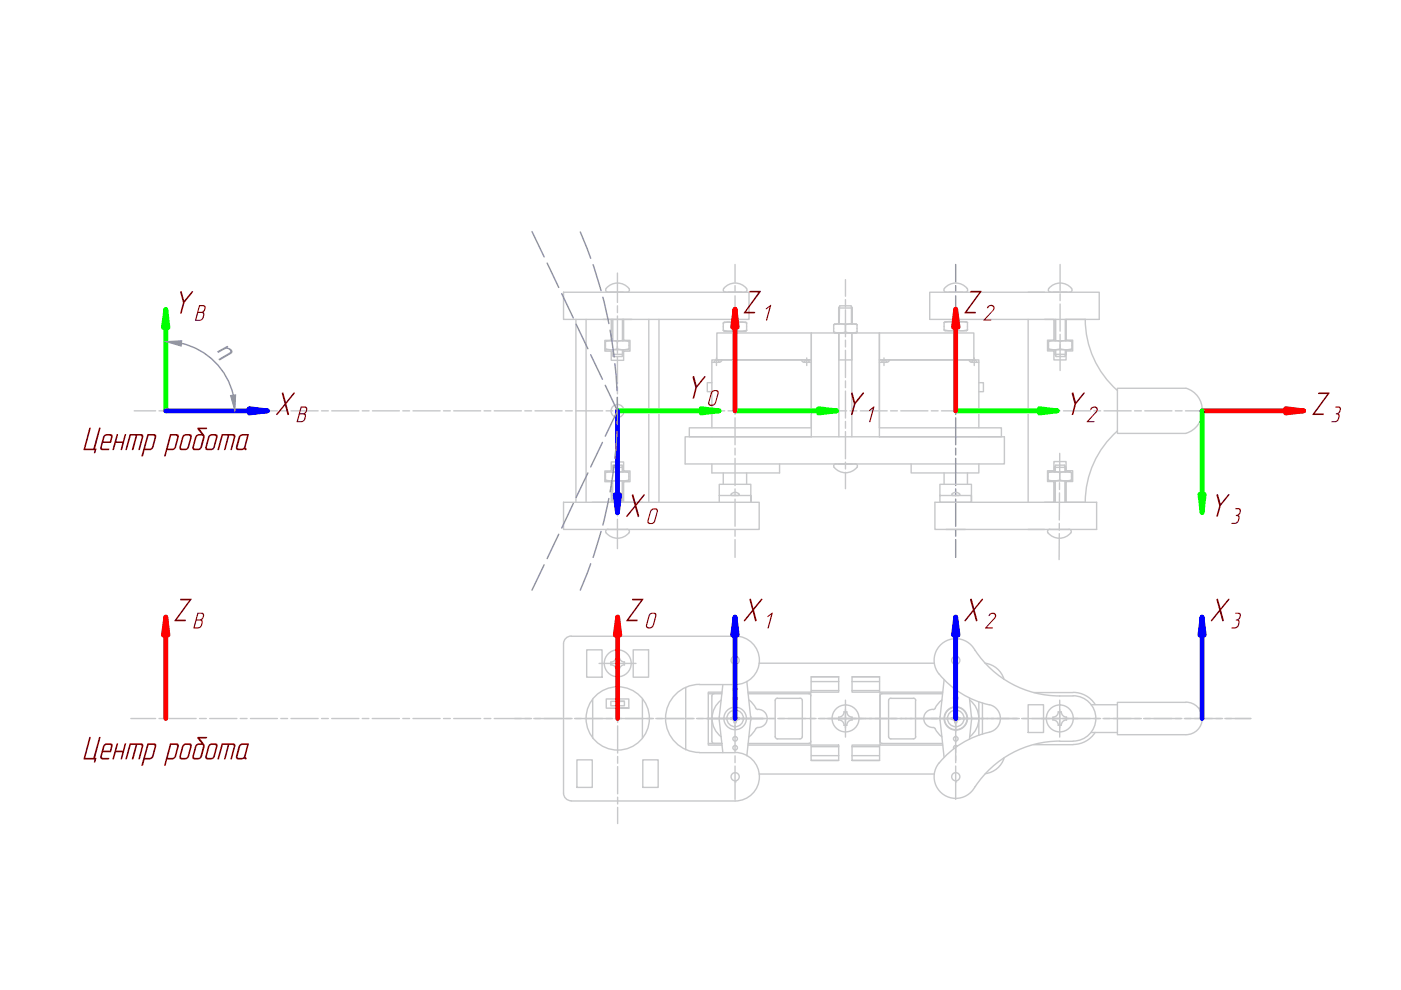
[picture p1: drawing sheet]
<svg xmlns="http://www.w3.org/2000/svg" width="297mm" height="210mm" viewBox="0 0 297 210" stroke-linecap="round" stroke-linejoin="round" font-family="sans-serif">
<!-- layer: 0.6 -->
<g fill="none" stroke="#c7c8ca" stroke-width=".3">
<path d="M119.5 62h39.3v5.7h-39.3zM122.1 67.7v38.8M124.3 67.7v38.8M127.9 67.7h6.1M128.4 74l1 .1 1.5-.1M128.6 72.2h4.6l.2 .3v1.5l-.2 .2h-4.6l-.2-.2v-1.5zM129.6 67.7v4.5h-1.4v2.3h1.4v1.9h2.6v-1.9h1.4v-2.3h-1.4v-4.5M129.8 75.1h2.3l-.2 .5h-1.9zM129.8 67.7v4.5M129.8 74.2v.9M130.9 72.5v1.5M130.9 74l1 .1 1.5-.1"/>
<path d="M130.9 72.4l-1.5-.2-1 .2M132.1 67.7v4.5M132.1 74.2v.9M133.3 61.1a2.96 2.96 0 0 0-4.9 .4l.2 .3 .3 .2M133.3 61.2l.1 .5-.4 .3h-4.1M133.4 72.4l-1.5-.2-1 .2M137.6 67.7v38.8M139.7 67.7v38.8M152.4 76.8a.49 .49 0 0 0-.5-.5 .49 .49 0 0 0-.5 .5M153 76.3l-.2 .4-.2 .1h-1.7M153.3 68.5l.3-.2h4.5l.2 .2v1.5l-.2 .3h-4.5l-.3-.3zM153.3 70l1.5 .2a2.78 2.78 0 0 1 2 0l1.5-.2"/>
<path d="M153.8 60.8a2.95 2.95 0 0 1 4.6 .7l-.2 .3-.3 .2h-4.1l-.3-.2-.2-.3zM155.8 68.5v1.5M158.3 68.5l-1.5-.2a2.78 2.78 0 0 1-2 0l-1.5 .2M169.9 76.3l.3 .4 .2 .1h1.6M171.5 76.8a.49 .49 0 0 0-.4-.5 .49 .49 0 0 0-.5 .5M172 70.6v20.1h-25.9v1.9h25.9M176.8 68.9l.2-.2h4.5l.2 .2v1.5l-.2 .2h-4.5l-.2-.2M176.8 68.9v1.5M176.8 70.4l1.5 .2 1-.2M177.8 65.3v3.4M177.9 70.6v5.7h2.7v-5.7M178.1 64.8h2.3l.3 .5h-2.9z"/>
<path d="M179.3 68.8l-1.5-.1-1 .1M179.3 68.9v1.5M179.3 70.4l1.5 .2 .9-.2M180.7 65.3v3.4M181.7 68.8l-1.4-.1-1 .1M186.5 70.6v5.7h20v-5.7h-54.5v5.7h20h-21.1v14.4M187.9 76.8a.49 .49 0 0 0-.5-.5 .49 .49 0 0 0-.4 .5M188.6 76.3l-.3 .4-.2 .1h-1.6M197.1 62h36v5.7h-36zM200.2 68.4l.2-.2h4.5l.2 .2v1.6l-.2 .1h-4.5l-.2-.1zM200.2 69.9l1.5 .2 1-.2M200.2 68.4l1-.2 1.5 .2-.1 1.6"/>
<path d="M202.7 69.9l1.5 .2 1-.2M205 61.1a2.96 2.96 0 0 0-4.9 .4l.2 .3 .3 .2M205.1 61.2v.5l-.4 .3h-4.1M205.2 68.4l-1.5-.2-1 .2M205.5 76.3l.2 .4 .2 .1h1.6M207.1 76.8a.49 .49 0 0 0-.5-.5 .49 .49 0 0 0-.5 .5M218 67.7v38.8M218 62h3.5M221.5 67.7h1.9v4.4h-1.3v2.3h1.3v1.9h2.6v-1.9h1.4v-2.3h-1.4v-4.4h4.1M222.3 74l1.5 .1a2.78 2.78 0 0 1 2 0l1.5-.1M222.4 61.1a2.96 2.96 0 0 1 4.9 .4l-.2 .3-.3 .2h-4.1l-.4-.3 .1-.5M222.5 72.2h4.5l.3 .3v1.5l-.3 .2h-4.5l-.2-.2v-1.5z"/>
<path d="M223.7 75.1h2.3l-.2 .5h-1.9zM223.7 67.7v4.5M223.7 74.2v.9M224.8 72.5v1.5M226 67.7v4.5M226 74.2v.9M227.3 72.4l-1.5-.2a2.78 2.78 0 0 1-2 0l-1.5 .2M230.1 67.7a20.1 20.1 0 0 0 6.8 15.1M129.8 99.1v1M130 98.6h1.9l.2 .5h-2.3zM132.1 99.1v.9M145.3 92.6h67.7v5.8h-67.7z"/>
<path d="M150.9 81.1h-.9v1.9h.9M150.9 98.4v1.9h14.4v-1.9M177.2 98.4h4.1M177.2 98.3l-.3 .2-.1 .3a2.91 2.91 0 0 0 5 0l-.2-.3-.3-.2M193.2 98.4v1.9h14.3v-1.9M207.5 90.7v-14.4h-21v14.4h25.8v1.9h-25.8M207.5 81.1h1v1.9h-1M223.6 99.1v1M223.8 98.6h1.9l.2 .5h-2.3zM225.9 99.1v.9M236.9 91.4a20.1 20.1 0 0 0-6.8 15.1h-4.1v-4.4h1.4v-2.3h-1.4v-1.9h-2.6v1.9h-1.3v2.3h1.3v4.4h-1.9M251.5 91.9a5 5 0 0 0 3.4-4.8 5 5 0 0 0-3.5-4.8h-14.5v9.6h14.5"/>
<path d="M119.5 106.5h41.5v5.8h-41.5zM125.6 106.5h10.6M128.4 100.2l.2-.1h4.6l.1 .1v1.6l-.1 .2h-4.6l-.2-.2M128.4 100.2v1.6M128.4 101.8l1.5 .2 1-.2M128.9 112.3h4M128.9 112.2l-.3 .1-.2 .4a2.99 2.99 0 0 0 4.9 .3M129.6 106.5v-4.4h-1.4v-2.2h1.4v-2h2.6v2h1.4v2.2h-1.4v4.4M129.8 102v4.5M130.9 100.2l-1.5-.2-1 .2M130.9 100.2v1.6M130.9 101.8l1.5 .2 1-.2"/>
<path d="M132.1 102v4.5M133 112.2l.4 .3-.1 .5M133.4 100.2l-1.5-.2-1 .2M152.5 105.1h6.7v1.4v-3.8h-6.7v3.8M153.3 100.3v2.4M155.1 105.1h1.5M155.1 105a.81 .81 0 0 1 .5-.7 .81 .81 0 0 1 .9 .3l.2 .2-.1 .2M158.3 100.3v2.4M198.2 106.5h34.3v5.8h-34.3zM199.3 105.1h6.7v1.4v-3.8h-6.7v3.8h6.7M200.2 100.3v2.4M200.6 112.3h4.1"/>
<path d="M201.8 104.8a.98 .98 0 0 1 1.7 .1l-.1 .1M201.9 104.8l.1 .2M201.9 105.1h1.4M205.1 100.3v2.4M218 112.3h3.5M222.2 101.8l1.5 .2 1-.2M222.6 112.3h4M222.6 112.2l-.4 .1-.1 .4a2.91 2.91 0 0 0 5 0l-.1-.4-.4-.1M223.6 102v4.5M224.7 100.2l-1.5-.2-1 .2M225.9 102v4.5M227.2 100.2l-1.5-.2-1 .2v1.6l1.5 .2 1-.2"/>
<path d="M227.2 100.2l-.2-.1h-4.6l-.2 .1v1.6l.2 .2h4.6l.2-.2M227.2 100.2v1.6M121.1 134.9h34.7M121.1 134.9a1.63 1.63 0 0 0-1.6 1.6v31.7M124.4 137.8h3.2v5.8h-3.2zM130.6 139.3l.7-.1a1.12 1.12 0 0 0 1.1 1.2v.6M130.7 139.2a1.12 1.12 0 0 1-1.2 1.2M134.3 137.8h3.2v5.8h-3.2zM155.9 134.9a5.1 5.1 0 0 1 5.1 5.1 5.1 5.1 0 0 1-5.1 5.1M202.6 139h.1M206.7 137.9a4.6 4.6 0 0 0-7.1-1.4 4.6 4.6 0 0 0 .3 7.3 19.4 19.4 0 0 0 10.4 5.8 2.99 2.99 0 0 1 1.8 3 2.99 2.99 0 0 1-2.4 2.6 18.9 18.9 0 0 0-11 7.2 4.6 4.6 0 0 0 1.7 6.3 4.6 4.6 0 0 0 6.3-1.9M206.8 137.9a21.5 21.5 0 0 0 17.9 9.7h2.8"/>
<path d="M125.7 148.2v8.3M129.5 140.4v.6M129.5 141a1.12 1.12 0 0 1 1.2 1.1M130.6 142.1h.7M131 150.1h2.3v-1.9h-4.8v1.9h4.8M131 148.7h1.4v.9h-2.9v-.9h2.9M132.4 141a1.12 1.12 0 0 0-1.1 1.1M136.2 148.2v8.3M145.4 145.7v13.3M148.3 159.6h7.5M150.2 157.6h2.8h-1.6M150.2 147.1h2.8"/>
<path d="M150.9 147.6v9.5l.1 .3 .4 .2M151.4 147.1l-.4 .2-.1 .2M152.5 152l.8 7.6M152.9 148.4a4.9 4.9 0 0 0 0 7.8M153 146.8h-2.8v11.2h2.8M153.3 145.1l-.8 6.9M155 152.2v.4M155 152.5a.7 .7 0 0 1 .7 .7M155.6 151.5h.5a.7 .7 0 0 0 .7 .7l-.1 .4M155.7 151.5a.7 .7 0 0 1-.7 .7M155.8 145.1h-7.5a7.2 7.2 0 0 0-7.2 7.2 7.2 7.2 0 0 0 7.2 7.2M155.9 159.5a5.1 5.1 0 0 1 5.1 5.2 5.1 5.1 0 0 1-5.1 5.1"/>
<path d="M156.8 152.5a.7 .7 0 0 0-.7 .7h-.5M158.3 144.5l.8 7.5M158.6 146.8h13.3v11.2h-13.3M158.6 147.1h12.9M158.6 157.6h12.9M158.8 148.4l1 1 .6 .9 .3 .1M159.1 152.7l-.8 7.6M159.2 152v.7M160.7 150.4a1.93 1.93 0 0 1 2 1.9 1.93 1.93 0 0 1-2 1.9M160.7 154.2l-.5 .3-.7 1.1-.7 .6M160.9 140.6h37.2M164.4 156.2v.2l.4 .3"/>
<path d="M164.8 148.1l4.8-.1 .4 .3 .1 7.9M164.8 148l-.4 .3v.2v7.7M170.1 156.2l-.2 .4-.3 .1h-4.8M171.4 147.1l.5 .2v.2M171.9 157.1l-.2 .5h-.3M172 143.5h5.8v3.3h-5.8zM172 158h5.8v3.2h-5.8zM172 143.5h5.8M172 146.4h5.9M172 158.3h5.9M172 144.5h5.9M177.8 152.6a1.12 1.12 0 0 1 1.2 1.2"/>
<path d="M178.9 150.9h.6M179 150.9a1.12 1.12 0 0 1-1.2 1.1v.7M179.5 150.9a1.12 1.12 0 0 0 1.2 1.1M180.6 146.4h5.9M180.6 158.3h5.9M180.6 144.5h5.9M180.7 143.5h5.8v3.3h-5.8zM180.7 158h5.8v3.2h-5.8zM180.7 143.5h5.8M180.7 152v.7M180.7 152.6a1.12 1.12 0 0 0-1.2 1.2h-.6M186.6 147.6v9.5l.2 .5h.3"/>
<path d="M187 147.1h12.8M187 157.6h12.8M187.1 147.1l-.5 .2v.2M188.4 156.2l.2 .4 .3 .1M188.9 148.1h4.7M188.9 156.7h4.7M188.9 148l-.4 .3-.1 .2v7.7M193.7 148l.4 .3 .1 .2M194.1 148.5v7.7M194.2 156.2l-.3 .4-.2 .1M197.8 150.4a1.95 1.95 0 0 0-1.9 2 1.95 1.95 0 0 0 2.1 1.9l.3 .2M198.3 154.5l.7 1.1 .7 .6"/>
<path d="M198.3 150.2l-.5 .2M199.3 152l.9 8.6M199.7 148.4l-.7 .6-.7 1.1M199.9 146.8h-13.3v11.2h13.3M200.2 144.1l-.9 7.9M201.8 152.5a.7 .7 0 0 1 .7 .7M202.2 145.9a.49 .49 0 0 0 .2 .6 .49 .49 0 0 0 .6 0M202.4 151.5h.4a.7 .7 0 0 0 .7 .7M202.5 151.5a.7 .7 0 0 1-.7 .7l-.1 .4M203 158.2a.49 .49 0 0 0-.6 0 .49 .49 0 0 0-.2 .5M203.5 152.2v.4M203.5 152.5a.7 .7 0 0 0-.7 .7h-.4"/>
<path d="M205.5 148l.5 4M205.6 148.4a4.9 4.9 0 0 1 0 7.8M206 152l-.5 4.7M207.5 148.8v7.1M208.3 149.1v6.5M208.9 140.6a4.8 4.8 0 0 1 4 3.4M218 149.4h3.2v5.9h-3.2zM219.2 157.9h8.3M219.2 146.8h8.3M223.3 152.6a1.12 1.12 0 0 1 1.1 1.2M224.3 150.9h.7M224.4 150.9a1.12 1.12 0 0 1-1.1 1.1l-.1 .7"/>
<path d="M224.7 157.2h2.8M224.7 157.1a21.5 21.5 0 0 0-17.9 9.7M225 150.9a1.12 1.12 0 0 0 1.1 1.1v.7M226.1 152.6a1.12 1.12 0 0 0-1.1 1.2h-.7M227.5 147.5a4.8 4.8 0 0 1 4.8 4.8 4.8 4.8 0 0 1-4.8 4.8M227.5 146.8a5.5 5.5 0 0 1 4.7 2.6M231.3 149.4h5.6M231.3 155.3h5.6M232.2 155.3a5.5 5.5 0 0 1-4.7 2.5M236.9 148.9h14.5a3.4 3.4 0 0 1 3.5 3.4 3.4 3.4 0 0 1-3.5 3.5h-14.5zM119.5 168.2a1.63 1.63 0 0 0 1.6 1.6M121.1 169.8h34.7"/>
<path d="M122.3 161.1h3.3v5.8h-3.3zM136.3 161.1h3.2v5.8h-3.2zM155.8 165.8h.1M160.9 164.1h37.2M172 161.2h5.8M172 160.2h5.9M180.6 160.2h5.9M180.7 161.2h5.8M202.6 165.8h.1M212.9 160.6a4.8 4.8 0 0 1-4 3.4"/>
<circle cx="130.9" cy="87.1" r="1.38"/>
<circle cx="131" cy="152.3" r="6.7"/>
<circle cx="131" cy="140.6" r="2.86"/>
<circle cx="155.9" cy="152.3" r="2.39"/>
<circle cx="155.9" cy="140" r=".87"/>
<circle cx="155.9" cy="148" r=".49"/>
<circle cx="155.9" cy="158.5" r=".49"/>
<circle cx="155.9" cy="146.1" r=".49"/>
<circle cx="155.9" cy="156.6" r=".49"/>
<circle cx="155.9" cy="152.3" r="1.76"/>
<circle cx="179.3" cy="152.3" r="2.86"/>
<circle cx="202.6" cy="152.3" r="2.48"/>
<circle cx="202.6" cy="152.3" r="2.39"/>
<circle cx="202.6" cy="140" r=".87"/>
<circle cx="202.6" cy="148" r=".49"/>
<circle cx="202.6" cy="156.6" r=".49"/>
<circle cx="202.6" cy="152.3" r="1.76"/>
<circle cx="224.7" cy="152.3" r="2.86"/>
<circle cx="155.9" cy="164.7" r=".87"/>
<circle cx="202.6" cy="164.7" r=".87"/>
</g>
<g fill="none" stroke="#c7c8ca" stroke-width=".3">
<path d="M130.9 57.9v6.2M155.8 56.1v3.7M179.3 59.3v3.5M224.8 56.1v5.5M130.9 64.8v1.5M130.9 67v5.8M130.9 73.5v1.4M130.9 75.6v5.8M151.9 75.9v1.6M155.8 60.6v1.4M155.8 62.7v5.8M155.8 69.2v1.4"/>
<path d="M155.8 71.4v5.7M155.8 77.8v1.4M155.8 80v5.7M171 75.9v1.6M179.3 63.5v1.5M179.3 65.7v5.7M179.3 72.1v1.5M179.3 74.3v5.7M187.4 75.9v1.6M202.6 68.7v1.9M206.6 75.9v1.6M224.8 62.3v1.4"/>
<path d="M224.8 64.5v5.7M224.8 70.9v1.4M224.8 73.1v5.5M28.5 87.1h4.5M33.7 87.1h1.5M35.9 87.1h5.7M42.3 87.1h1.4M44.5 87.1h5.7M50.9 87.1h1.5M53.1 87.1h5.7M59.5 87.1h1.5M61.7 87.1h5.8"/>
<path d="M68.2 87.1h1.4M70.3 87.1h5.8M76.8 87.1h1.4M79 87.1h5.7M85.4 87.1h1.4M87.6 87.1h5.7M94 87.1h1.5M96.2 87.1h5.7M102.6 87.1h1.5M104.8 87.1h5.7M111.3 87.1h1.4M113.4 87.1h5.8"/>
<path d="M119.9 87.1h1.4M122.1 87.1h5.7M128.5 87.1h1.4M130.7 87.1h5.7M130.9 82.1v1.4M130.9 84.2v5.8M130.9 90.7v1.4M130.9 92.9v5.7M130.9 99.3v1.4M137.1 87.1h1.5M139.3 87.1h5.7M145.7 87.1h1.5"/>
<path d="M147.9 87.1h5.7M154.4 87.1h1.4M155.8 86.4v1.5M155.8 88.6v5.7M155.8 95v1.5M155.8 97.2v5.7M156.5 87.1h5.8M163 87.1h1.4M165.2 87.1h5.7M171.6 87.1h1.4M173.8 87.1h5.7M179.3 80.8v1.4"/>
<path d="M179.3 82.9v5.7M179.3 89.4v1.4M179.3 91.5v5.8M179.3 98v1.4M180.2 87.1h1.5M182.4 87.1h5.7M188.8 87.1h1.5M191 87.1h5.7M197.5 87.1h1.4M199.6 87.1h5.8M206.1 87.1h1.4M208.3 87.1h5.7"/>
<path d="M214.7 87.1h1.4M216.8 87.1h5.8M223.3 87.1h1.5M224.7 96.1v5.5M225.5 87.1h5.7M231.9 87.1h1.5M234.1 87.1h5.7M240.6 87.1h1.4M242.7 87.1h5.8M249.2 87.1h1.4M251.3 87.1h5.8M257.8 87.1h1.4"/>
<path d="M259.9 87.1h4.5M130.9 101.5v5.7M130.9 107.9v1.5M130.9 110.1v6.2M155.8 103.7v1.4M155.8 105.8v5.8M155.8 112.3v1.4M155.8 114.4v3.8M179.3 100.1v3.5M224.6 111v1.4M224.6 113.1v5.5M224.6 102.3v1.5"/>
<path d="M224.6 104.5v5.8M131 136.8v7.8M155.8 135.2v7.1M202.6 135.2v7.1M27.7 152.3h5.3M33.7 152.3h1.4M35.8 152.3h5.8M42.3 152.3h1.4M44.5 152.3h5.7M50.9 152.3h1.5M53.1 152.3h5.7M59.5 152.3h1.5"/>
<path d="M61.7 152.3h5.8M68.2 152.3h1.4M70.3 152.3h5.8M76.8 152.3h1.4M78.9 152.3h5.8M85.4 152.3h1.4M87.6 152.3h5.7M94 152.3h1.5M96.2 152.3h5.7M102.6 152.3h1.5M104.8 152.3h7.9M113.2 152.3h8.1"/>
<path d="M121.8 152.3h8.1M127 140.7h7.8M130.4 152.3h8.2M131 145.3v5.8M131 151.8v1.4M131 153.9v5.8M139 152.3h8.2M147.7 152.3h16.7M155.8 143v1.5M155.8 145.2v14.3M164.9 152.3h8.1M173.5 152.3h42.6"/>
<path d="M179.3 148.4v7.9M202.6 143v18.7M216.6 152.3h16.8M224.7 148.4v7.9M233.9 152.3h8.1M242.5 152.3h8.1M251.1 152.3h8.1M259.7 152.3h5.5M131 160.4v1.4M131 162.5v5.8M131 169v1.5M131 171.2v3.4"/>
<path d="M155.8 160.3v1.4M155.8 162.4v7.1M202.6 162.4v7.1"/>
</g>
<!-- layer: 0 -->
<path d="M172 70.6v22M177.9 70.6v22M180.6 70.6v22M186.5 70.6v22" fill="none" stroke="#c7c8ca" stroke-width=".3"/>
<g fill="none" stroke="#939598" stroke-width=".3">
<path d="M202.6 56.1v3.7M202.6 60.6v1.4M202.6 62.7v5.8M202.6 69.2v1.4M202.6 71.4v5.7M202.6 77.8v1.4M202.6 80v5.7M202.6 86.4v1.5M202.6 88.6v5.7M202.6 95v1.5M202.6 97.2v5.7M202.6 103.7v1.4"/>
<path d="M202.6 105.8v5.8M202.6 112.3v1.4M202.6 114.4v3.8"/>
</g>
<!-- layer: 0.3 -->
<g fill="none" stroke="#c7c8ca" stroke-width=".3">
<path d="M129.9 67.7v4.5M129.9 74.2v1.2M132 67.7v4.5M132 74.2v1.3M178 65l-.1 3.7M180.5 65v3.7M223.8 67.7v4.5M223.8 74.2v1.2M225.9 67.7v4.5M225.9 74.2v1.3M129.9 98.8v1.3M131.9 98.7v1.4"/>
<path d="M223.7 98.8v1.3M225.8 98.7v1.4M129.9 102v4.5M131.9 102v4.5M223.7 102v4.5M225.8 102v4.5"/>
</g>
<!-- layer: Y -->
<path d="M35.2 65.6l.4 3.9-.4-.6-.6 .6 .6-3.9v21.6M130.9 87.1h21.6l-3.9-.5 .5 .5-.5 .5 3.9-.5M155.8 87.1h21.6l-3.9-.5 .5 .5-.5 .5 3.9-.5M202.6 87.1h21.6l-3.8-.5 .4 .5-.4 .5 3.8-.5M254.9 87.1v21.6l.4-3.9-.4 .5-.5-.5 .5 3.9" fill="none" stroke="#0f0" stroke-width="1"/>
<!-- layer: Z -->
<path d="M155.8 65.6l.5 3.8-.5-.5-.5 .5 .5-3.8v21.5M202.6 65.6l.5 3.8-.5-.5-.4 .5 .4-3.8v21.5M254.9 87.1h21.5l-3.8-.5 .5 .5-.5 .5 3.8-.5M35.2 130.8l.4 3.8-.4-.4-.6 .4 .6-3.8v21.5M131 130.8l.4 3.8-.4-.4-.6 .4 .6-3.8v21.5" fill="none" stroke="#f00" stroke-width="1"/>
<!-- layer: X -->
<path d="M35.2 87.1h21.5l-3.9-.5 .6 .5-.6 .5 3.9-.5M130.9 87.2v21.5l.5-3.8-.5 .5-.5-.5 .5 3.8M155.8 130.8l.5 3.8-.5-.4-.5 .4 .5-3.8v21.5M202.6 130.8l.5 3.8-.5-.4-.4 .4 .4-3.8v21.5M254.9 130.8l.4 3.8-.4-.4-.5 .4 .5-3.8v21.5" fill="none" stroke="#00f" stroke-width="1"/>
<g fill="none" stroke="#939598" stroke-width=".3">
<path d="M123 49.2l2.2 5.6M125.7 56.1l1.7 5.5M127.8 63l1.3 5.6M129.3 70l.9 5.7M130.4 77.1l.4 5.7M127.7 93.8l-2.5 5.2M130.2 98.6l-.9 5.7M130.8 91.5l-.4 5.7M130.9 84.3v5.7M130.9 87.1l-2.6 5.4M115.4 119.7l-2.6 5.4M118.5 113.3l-2.5 5.1"/>
<path d="M121.6 106.8l-2.5 5.2M124.6 100.3l-2.5 5.2M125.2 119.5l-2.2 5.6M127.4 112.7l-1.7 5.5M129.1 105.7l-1.3 5.6"/>
</g>
<g fill="#720000">
<path d="M19 90.7h.1l.1 .1-1.1 4.3h1.7l1.2-4.3a.17 .17 0 0 1 .1-.1 .17 .17 0 0 1 .2 .1l-1.1 4.3 .3 .1-.3 .8-.2 .1v-.7h-2.3z"/>
<path d="M24.7 92.2a.17 .17 0 0 1 .2-.2 .17 .17 0 0 1 .1 .2l-.3 1.4h1.3l.4-1.4 .2-.2 .2 .1-.9 3.2-.3 .1 .3-1.5h-1.3l-.4 1.5h-.3l-.1-.1z"/>
<path d="M27.4 92.1l.2-.1h2.3a.5 .5 0 0 1 .5 .7l-.7 2.6-.3 .1v-.1l.6-2.8-.2-.1h-.7l-.8 2.9a.19 .19 0 0 1-.2 .2 .19 .19 0 0 1-.1-.2l.8-2.9h-1.1l-.8 2.9a.17 .17 0 0 1-.1 .2 .17 .17 0 0 1-.2-.2z"/>
<path d="M47 92.1l.1-.1h2.3a.5 .5 0 0 1 .5 .7l-.7 2.6a.17 .17 0 0 1-.2 .2 .17 .17 0 0 1-.1-.2l.6-2.8-.2-.1h-.7l-.7 2.9-.3 .1 .7-3h-1l-.8 3h-.4z"/>
<path d="M19 156.3l.1-.1 .1 .2-1.1 4.3h1.7l1.2-4.3a.17 .17 0 0 1 .1-.2 .17 .17 0 0 1 .2 .2l-1.1 4.3 .3 .1-.3 .8-.2 .1v-.7h-2.3z"/>
<path d="M24.8 157.6h.1l.1 .2-.3 1.4h1.3l.4-1.4 .2-.2 .2 .1-.9 3.2-.1 .1-.2-.1 .3-1.4h-1.3l-.4 1.4h-.4z"/>
<path d="M27.5 157.6h2.4a.49 .49 0 0 1 .5 .7l-.7 2.6-.3 .1v-.1l.6-2.8-.1-.2h-.8l-.8 3a.19 .19 0 0 1-.2 .1 .19 .19 0 0 1-.1-.1l.8-3h-1.1l-.8 3a.17 .17 0 0 1-.1 .1 .17 .17 0 0 1-.2-.1z"/>
<path d="M47 157.6h2.4a.49 .49 0 0 1 .5 .7l-.7 2.6a.17 .17 0 0 1-.2 .1 .17 .17 0 0 1-.1-.1l.6-2.8-.1-.2h-.8l-.7 3-.3 .1 .7-3.1h-1l-.8 3h-.4z"/>
<path d="M22.2 92.5l-.3 1.1h1.4l.2-1.1-.9-.1zM22.1 92.3l.5-.3h.8a.5 .5 0 0 1 .4 .7l-.3 1.2h-1.7l-.2 .9 .1 .3h1.3a.17 .17 0 0 1 .2 .2 .17 .17 0 0 1-.2 .1h-1.2a.47 .47 0 0 1-.5-.1 .47 .47 0 0 1 0-.5l.5-2.1z"/>
<path d="M31.5 92.4l-.8 2.7h1.2l.3-.3 .6-2.3-.3-.1zM31.2 92.1l.2-.1h1.2a.53 .53 0 0 1 .5 .7l-.5 2.1a1.03 1.03 0 0 1-.9 .6h-1l-.4 1.3h-.3z"/>
<path d="M36.3 92.4l-.7 2.7h1.1l.3-.2 .6-2.2-.3-.3zM36 92.1l1.4-.1a.53 .53 0 0 1 .5 .7l-.7 2.4-.5 .3h-1.3l-.2 1.2-.3 .2z"/>
<path d="M38.7 92.4l.4-.3 1-.1a.54 .54 0 0 1 .6 .7l-.6 2.1a.88 .88 0 0 1-.9 .6h-.7a.5 .5 0 0 1-.5-.6zM39.1 92.5l-.7 2.3 .1 .3h1l.1-.1 .7-2.3v-.2l-.2-.1z"/>
<path d="M41.8 92.5l-.7 2.3 .1 .3h1l.3-.2 .6-2.2-.3-.3zM41.8 90.7h2a.18 .18 0 0 1 .1 .2 .18 .18 0 0 1-.2 .1h-1.3l1 1.4-.5 2.4a1.03 1.03 0 0 1-.9 .6h-.7a.53 .53 0 0 1-.5-.6l.5-2.1a.99 .99 0 0 1 .9-.7h.5l-.9-1z"/>
<path d="M44.3 92.3l.5-.3h.8a.5 .5 0 0 1 .5 .7l-.5 2.1a.8 .8 0 0 1-.9 .6h-.7a.47 .47 0 0 1-.4-.1 .47 .47 0 0 1-.1-.5l.6-2.1zM44.5 92.6l-.6 2.4 .1 .1h.9l.3-.2 .6-2.2-.3-.3h-.7z"/>
<path d="M51.1 92.5l-.8 2.4 .2 .2h.9l.3-.2 .7-2.5zM50.7 92.4l.7-.4 1.4 .1-.7 2.9a.25 .25 0 0 1 .2 .3 .25 .25 0 0 1-.3 .2 .25 .25 0 0 1-.2-.3l-.4 .2h-.9a.5 .5 0 0 1-.5-.6z"/>
<path d="M22.2 158.1l-.3 1.1h1.4l.2-1.1-1-.2zM22 157.9l.5-.3h.9a.48 .48 0 0 1 .4 .7l-.4 1.2h-1.6l-.2 1.1 1.5 .1v.3h-1.3a.49 .49 0 0 1-.5-.7z"/>
<path d="M31.5 157.9l-.8 2.8h1.1l.4-.4 .6-2.2-.2-.2zM31.3 157.6h1.3a.53 .53 0 0 1 .5 .7l-.5 2a1.03 1.03 0 0 1-.9 .7h-1l-.3 1.2a.19 .19 0 0 1-.2 .2 .19 .19 0 0 1-.2-.2z"/>
<path d="M36.3 157.9l-.7 2.8h1l.4-.2 .6-2.2-.2-.4zM36 157.6h1.4a.53 .53 0 0 1 .5 .7l-.6 2.3-.7 .4h-1.2l-.2 1.2-.3 .2z"/>
<path d="M38.8 157.9l.5-.3h.8a.53 .53 0 0 1 .6 .7l-.6 2a1.03 1.03 0 0 1-.9 .7h-.7a.53 .53 0 0 1-.5-.7zM39.1 158.1l-.7 2.2 .2 .4 1-.1 .7-2.3-.2-.4z"/>
<path d="M41.8 158.1l-.7 2.2 .2 .4 1-.1 .8-2.4-.2-.3h-.8zM41.8 156.3h2.1l-.2 .3h-1.3l1 1.4-.5 2.3a1.03 1.03 0 0 1-.9 .7h-.7a.53 .53 0 0 1-.5-.7l.5-2a1.03 1.03 0 0 1 .9-.7h.5l-.9-1.1z"/>
<path d="M44.3 157.9l.5-.3h.8a.49 .49 0 0 1 .5 .7l-.5 2a.91 .91 0 0 1-.9 .7h-.7a.49 .49 0 0 1-.5-.7zM44.5 158.1l-.6 2.4 .1 .2h.9l.3-.3 .6-2.2-.2-.3h-.8z"/>
<path d="M51.1 158.1l-.8 2.3 .3 .3h.8l.3-.2 .7-2.6h-1.1zM50.7 158l.6-.4h1.5l-.7 2.9a.27 .27 0 0 1 .2 .3 .27 .27 0 0 1-.4 .2l-.1-.2-.5 .2h-.8a.53 .53 0 0 1-.5-.7z"/>
</g>
<path d="M112.8 49.1l2.6 5.4M116 55.8l2.5 5.1M119.1 62.3l2.5 5.1M122.1 68.7l2.5 5.2M125.2 75.2l2.5 5.2M128.3 81.7l2.6 5.4" fill="none" stroke="#939598" stroke-width=".3"/>
<g fill="#720000">
<path d="M158.9 127h.3l.5 2 1.6-2h.3l-1.7 2.3 .6 2.2-.2 .2-.2-.1-.5-1.9-1.6 1.9-.3 .1 1.8-2.4z"/>
<path d="M162.7 130.6l1.1-.7-.9 3.4-.2-.2 .8-2.8-.7 .5z"/>
<path d="M134 127l2.4-.1-3.1 4.5h1.8v.3h-2.2l-.1-.2 3.1-4.2h-1.9z"/>
<path d="M205.7 127h.4l.5 2 1.5-2h.3l-1.8 2.3 .6 2.2-.1 .2h-.2l-.6-2-1.5 1.9h-.3l1.8-2.3z"/>
<path d="M209.7 130.3l.6-.4h.4l.4 .3 .1 .5-.2 .4-1.8 1.9h1.2l.1 .2-1.6 .1-.1-.2 2-2.1a.56 .56 0 0 0-.3-.9 .56 .56 0 0 0-.7 .5l-.2-.1z"/>
<path d="M258 127h.2l.6 2 1.6-2h.3l-1.8 2.3 .6 2.2-.2 .2h-.2l-.5-2-1.6 1.9-.3 .1 1.8-2.4z"/>
<path d="M262 129.9h.7l.3 .2 .1 .3-.2 .7a.3 .3 0 0 0-.3 .3 .3 .3 0 0 0 .2 .3l-.3 1.2-.6 .4-.8-.1 .1-.2 .9-.1 .3-.2 .2-.6a.4 .4 0 0 0-.5-.5v-.3l.6-.3 .2-.6-.4-.3h-.6z"/>
<path d="M257.9 104.9l.3-.1 .6 2 1.6-2h.3l-1.9 2.4-.6 2.3h-.2l-.1-.1a4.5 4.5 0 0 0 0-4.5z"/>
<path d="M261.9 107.9l.1-.2 .9 .2 .2 .4-.2 .6a.36 .36 0 0 0-.2 .2 .36 .36 0 0 0 .1 .4l-.1 .8-.3 .6-.4 .2h-.9l.1-.2h.7l.5-.4 .2-.9-.2-.2h-.3a.32 .32 0 0 1 .4-.4l.3-.6a.33 .33 0 0 0-.3-.4z"/>
<path d="M227.2 83.4l.2-.2 .2 .1 .5 1.9 1.6-1.9h.3l-1.9 2.4-.5 2.1-.2 .2-.2-.1a5 5 0 0 0 0-4.5z"/>
<path d="M231.2 86.6l.5-.3 .6-.1 .4 .3 .1 .4-.2 .4-1.8 2h1.2v.2h-1.6v-.1l1.9-2a.55 .55 0 0 0-.1-.9 .55 .55 0 0 0-.8 .3l-.2 .1z"/>
<path d="M205.7 61.8l.2-.1 2.2 .1-3.1 4.3h1.8a.17 .17 0 0 1 .1 .2 .17 .17 0 0 1-.2 .1h-2.2l3.1-4.4h-1.8z"/>
<path d="M209.4 65.1l.5-.4h.6l.3 .3v.6l-1.9 2.2h1.2l.1 .1-1.7 .1v-.2l1.9-2a.58 .58 0 0 0-.1-.9 .58 .58 0 0 0-.9 .4h-.2z"/>
<path d="M180.4 83.4l.4-.1 .5 1.9 1.6-1.9a.17 .17 0 0 1 .2-.1 .17 .17 0 0 1 0 .3l-1.7 2.2-.6 2.1-.1 .2-.3-.1a4.5 4.5 0 0 0 0-4.5z"/>
<path d="M184.2 87l1.1-.8-.8 3.3-.2-.1 .8-2.8-.8 .6z"/>
<path d="M158.9 61.8l.2-.1h2.2l-3.1 4.4h1.8a.18 .18 0 0 1 .1 .2 .18 .18 0 0 1-.2 .1h-2.2l3.1-4.4h-1.8z"/>
<path d="M162.4 65.4l1.1-.7-.9 3.3-.2-.2 .8-2.7-.8 .5z"/>
<path d="M134 105l.3-.2 .5 2 1.6-1.9 .3-.1-1.8 2.4 .6 2.1-.2 .3-.7-2-1.6 2-.2-.1 1.7-2.3z"/>
<path d="M38.2 61.9l.2-.2 .1 .1 .5 1.9 1.7-1.9 .3 .1a6.7 6.7 0 0 0-2.5 4.5l-.2 .1-.1-.1a4.6 4.6 0 0 0 0-4.5z"/>
<path d="M59.7 83.4l.4-.1 .5 1.9 1.6-1.9h.3l-1.8 2.3 .6 2.3h-.4l-.5-1.9-1.5 1.9a.16 .16 0 0 1-.3 .1 .16 .16 0 0 1 0-.3l1.7-2.1z"/>
<path d="M38.2 127l2.4-.1v.3l-3.1 4.2h1.8v.3h-2.2l-.1-.2 3.1-4.2h-1.8z"/>
<path d="M146.9 79.8h.3l.5 2 1.6-2 .2-.1 .1 .3-1.8 2.2-.6 2.2-.2 .1-.2-.1a4.9 4.9 0 0 0 .1-4.5z"/>
<path d="M279.5 83.4l.2-.2 2.2 .1-3.1 4.4h1.8a.17 .17 0 0 1 .1 .2 .17 .17 0 0 1-.2 .1h-2.2l3.1-4.4h-1.9z"/>
<path d="M283.2 86.2h.7l.3 .1 .1 .4-.1 .6a.43 .43 0 0 0-.2 .7l-.1 .8-.3 .5-.4 .2h-.9l.1-.2 1-.1 .2-.2 .2-.7a.33 .33 0 0 0-.4-.4l-.2-.2 .5-.2 .3-.6a.33 .33 0 0 0-.3-.5h-.6z"/>
<path d="M137.6 130.3l.5-.4h.8l.3 .3-.5 2.3-.4 .5-.4 .3-.7-.1-.3-.5zM137.9 130.3l-.7 2.3 .2 .4h.5l.5-.3 .6-2.2-.3-.4z"/>
<path d="M138 108.1l.4-.3h.6l.4 .1 .1 .5-.7 2.4-.5 .3h-.7l-.3-.2v-.5l.5-2zM138.3 108.1l-.3 .4-.5 1.9v.3l.3 .2h.5l.4-.4 .5-2v-.4l-.2-.1z"/>
<path d="M42.4 64.9l-.3 1.2 .9-.1 .3-.6a.33 .33 0 0 0-.3-.5zM42 66.4l-.4 1.4 1.1-.1 .4-.9a.33 .33 0 0 0-.4-.4zM42.2 64.7l1.2 .1 .2 .3-.2 .8a.32 .32 0 0 0-.2 .3 .32 .32 0 0 0 .1 .3l-.1 .9-.5 .5-1.4 .1z"/>
<path d="M63.9 86.4l-.3 1.2 1-.1 .3-.6-.1-.4zM63.6 87.9l-.4 1.4 1-.1 .3-.3 .2-.7-.3-.3zM63.8 86.2l1.2 .1 .2 .3-.2 .7a.41 .41 0 0 0-.1 .7l-.2 .9-.5 .5-1.3 .1z"/>
<path d="M42.1 130.1l-.4 1.2h.8l.4-.3 .1-.6-.3-.3zM41.7 131.6l-.4 1.4h1l.3-.4 .2-.7-.3-.3zM41.9 129.9h1a.52 .52 0 0 1 .3 .7l-.1 .5a.32 .32 0 0 0-.3 .3 .32 .32 0 0 0 .2 .3l-.1 .9-.5 .5-.3 .2-1.1-.1z"/>
<path d="M150.9 83l.5-.3h.6l.3 .3 .1 .4-.7 2.3-.5 .3h-.6l-.4-.2-.1-.4 .6-2.1zM151.1 83.1l-.7 2.2 .1 .4 .1 .1h.5l.4-.3 .6-2.1v-.3l-.3-.2z"/>
</g>
<path d="M38.5 72.8a14.7 14.7 0 0 1 11 11" fill="none" stroke="#939598" stroke-width=".3"/>
<g fill="#939598" stroke="#939598" stroke-width=".21">
<path d="M48.9 83.8l1.1-.1-.2 3.4z"/>
<path d="M35.2 72.4l3.3-.2-.1 1.2z"/>
</g>
<path d="M46 74.5l2.2-1.2 .2 .3-.3 .1 .7 .2 .5 .6-.2 .5-2.5 1.4-.3-.3 2.3-1.3a.54 .54 0 0 0 0-.7 .54 .54 0 0 0-.7-.1l-1.6 .8z" fill="#939598"/>
</svg>
